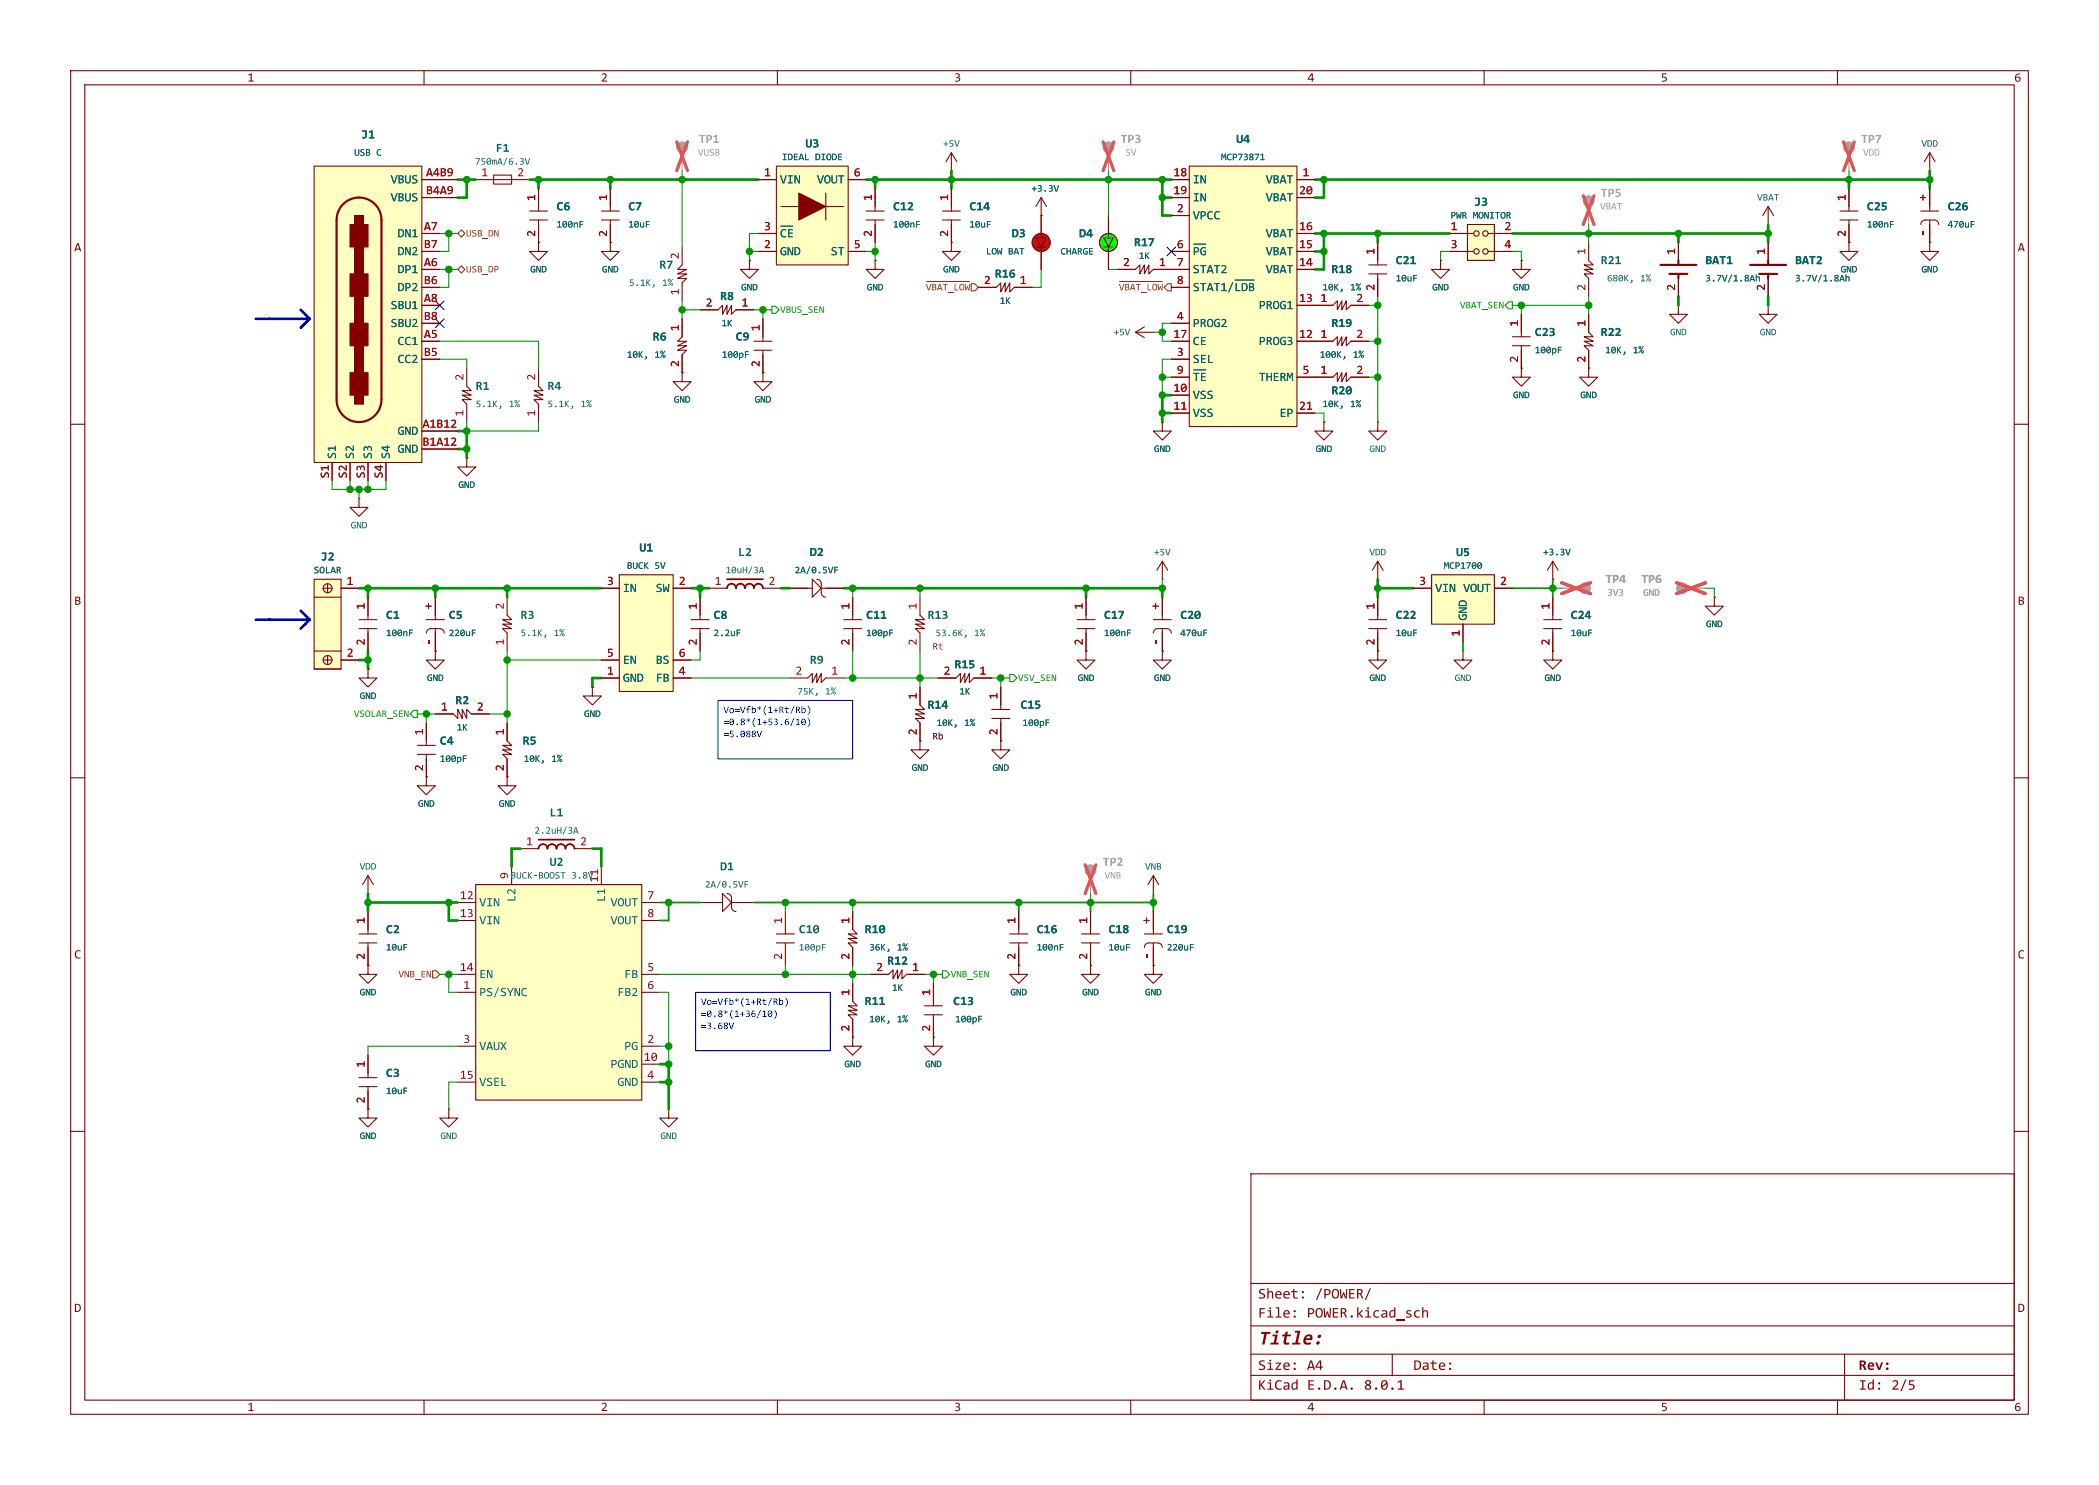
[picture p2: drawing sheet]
<svg xmlns="http://www.w3.org/2000/svg" width="297mm" height="210mm" viewBox="0 0 297 210" stroke-linecap="round" stroke-linejoin="round" font-family="sans-serif">
<defs><g id="words">
<text font-size="2.8" fill="#840000" x="178" y="190.7">Title:</text>
<g font-size="2.1" fill="#840000">
<text x="178" y="184.1">Sheet:</text>
<text x="186.1" y="184.1">/POWER/</text>
<text x="178" y="186.8">File:</text>
<text x="184.9" y="186.8">POWER.kicad_sch</text>
<text x="178" y="197">KiCad E.D.A.</text>
<text x="178" y="194.2">Size:</text>
<text x="184.9" y="194.2">A4</text>
<text x="193" y="197">8.0.1</text>
<text x="200" y="194.2">Date:</text>
<text x="263" y="194.2">Rev:</text>
<text x="263" y="197">Id:</text>
<text x="267.6" y="197">2/5</text>
</g>
<g font-size="1.8" fill="#840000">
<text x="35" y="11.9">1</text>
<text x="85" y="11.9">2</text>
<text x="135" y="11.9">3</text>
<text x="185" y="11.9">4</text>
<text x="235" y="11.9">5</text>
<text x="285" y="11.9">6</text>
<text x="10.5" y="35.9">A</text>
<text x="285.5" y="35.9">A</text>
<text x="10.5" y="85.9">B</text>
<text x="285.5" y="85.9">B</text>
<text x="10.5" y="135.9">C</text>
<text x="285.5" y="135.9">C</text>
<text x="10.5" y="185.9">D</text>
<text x="285.5" y="185.9">D</text>
<text x="35" y="199.9">1</text>
<text x="85" y="199.9">2</text>
<text x="135" y="199.9">3</text>
<text x="185" y="199.9">4</text>
<text x="235" y="199.9">5</text>
<text x="285" y="199.9">6</text>
</g>
<g font-size="1.8" fill="#006464">
<text x="51.1" y="20">J1</text>
<text x="70.1" y="21.9">F1</text>
<text x="114" y="21.2">U3</text>
<text x="174.9" y="20.6">U4</text>
<text x="55.3" y="26.3">VBUS</text>
<text x="55.3" y="28.8">VBUS</text>
<text x="110.4" y="26.3">VIN</text>
<text x="115.6" y="26.3">VOUT</text>
<text x="168.8" y="26.3">IN</text>
<text x="168.8" y="28.8">IN</text>
<text x="179.1" y="26.3">VBAT</text>
<text x="179.1" y="28.8">VBAT</text>
<text x="208.6" y="29.5">J3</text>
<text x="56.3" y="33.9">DN1</text>
<text x="78.7" y="30.1">C6</text>
<text x="88.9" y="30.1">C7</text>
<text x="110.4" y="33.9">~{CE}</text>
<text x="126.4" y="30.1">C12</text>
<text x="137.2" y="30.1">C14</text>
<text x="143.2" y="33.9">D3</text>
<text x="152.7" y="33.9">D4</text>
<text x="160.5" y="35.2">R17</text>
<text x="168.8" y="31.4">VPCC</text>
<text x="179.1" y="33.9">VBAT</text>
<text x="264.2" y="30.1">C25</text>
<text x="275.6" y="30.1">C26</text>
<text x="56.3" y="39">DP1</text>
<text x="56.3" y="41.5">DP2</text>
<text x="56.3" y="36.5">DN2</text>
<text x="93.3" y="38.4">R7</text>
<text x="110.4" y="36.5">GND</text>
<text x="117.6" y="36.5">ST</text>
<text x="140.8" y="39.6">R16</text>
<text x="168.8" y="36.5">~{PG}</text>
<text x="168.8" y="39">STAT2</text>
<text x="168.8" y="41.5">STAT1/~{LDB}</text>
<text x="179.1" y="39">VBAT</text>
<text x="179.1" y="36.5">VBAT</text>
<text x="188.4" y="39">R18</text>
<text x="197.5" y="37.7">C21</text>
<text x="226.5" y="37.7">R21</text>
<text x="241.3" y="37.7">BAT1</text>
<text x="254" y="37.7">BAT2</text>
<text x="55.3" y="44.1">SBU1</text>
<text x="55.3" y="46.6">SBU2</text>
<text x="101.9" y="42.8">R8</text>
<text x="168.8" y="46.6">PROG2</text>
<text x="178.1" y="44.1">PROG1</text>
<text x="188.4" y="46.6">R19</text>
<text x="217.2" y="47.9">C23</text>
<text x="226.5" y="47.9">R22</text>
<text x="56.3" y="49.2">CC1</text>
<text x="56.3" y="51.7">CC2</text>
<text x="92.4" y="48.5">R6</text>
<text x="104.1" y="48.5">C9</text>
<text x="168.8" y="49.2">CE</text>
<text x="168.8" y="51.7">SEL</text>
<text x="178.1" y="49.2">PROG3</text>
<text x="67.3" y="55.5">R1</text>
<text x="77.5" y="55.5">R4</text>
<text x="168.8" y="56.8">VSS</text>
<text x="168.8" y="59.3">VSS</text>
<text x="168.8" y="54.2">~{TE}</text>
<text x="178.1" y="54.2">THERM</text>
<text x="181.1" y="59.3">EP</text>
<text x="188.4" y="56.1">R20</text>
<text x="47.9" y="64.9" transform="rotate(-90 47.9 64.9)">S1</text>
<text x="50.4" y="64.9" transform="rotate(-90 50.4 64.9)">S2</text>
<text x="53" y="64.9" transform="rotate(-90 53 64.9)">S3</text>
<text x="55.5" y="64.9" transform="rotate(-90 55.5 64.9)">S4</text>
<text x="56.3" y="61.9">GND</text>
<text x="56.3" y="64.4">GND</text>
<text x="45.4" y="79.6">J2</text>
<text x="90.5" y="78.4">U1</text>
<text x="104.4" y="79">L2</text>
<text x="114.6" y="79">D2</text>
<text x="206" y="79">U5</text>
<text x="54.6" y="87.9">C1</text>
<text x="63.5" y="87.9">C5</text>
<text x="73.7" y="87.9">R3</text>
<text x="88.1" y="84.1">IN</text>
<text x="92.8" y="84.1">SW</text>
<text x="101" y="87.9">C8</text>
<text x="122.6" y="87.9">C11</text>
<text x="131.3" y="87.9">R13</text>
<text x="156.2" y="87.9">C17</text>
<text x="167" y="87.9">C20</text>
<text x="197.5" y="87.9">C22</text>
<text x="203.1" y="84.1">VIN VOUT</text>
<text x="207.9" y="87.8" transform="rotate(-90 207.9 87.8)">GND</text>
<text x="222.2" y="87.9">C24</text>
<text x="88.1" y="94.2">EN</text>
<text x="92.8" y="94.2">BS</text>
<text x="114.6" y="94.2">R9</text>
<text x="135.1" y="94.9">R15</text>
<text x="64.4" y="100">R2</text>
<text x="88.1" y="96.8">GND FB</text>
<text x="131.3" y="100.6">R14</text>
<text x="144.4" y="100.6">C15</text>
<text x="62.2" y="105.7">C4</text>
<text x="74" y="105.7">R5</text>
<text x="77.8" y="115.8">L1</text>
<text x="77.8" y="122.8">U2</text>
<text x="84.8" y="124.8" transform="rotate(-90 84.8 124.8)">11</text>
<text x="101.9" y="123.5">D1</text>
<text x="67.8" y="128.5">VIN</text>
<text x="67.8" y="131.1">VIN</text>
<text x="73.3" y="127.6" transform="rotate(-90 73.3 127.6)">L2</text>
<text x="86" y="127.6" transform="rotate(-90 86 127.6)">L1</text>
<text x="86.4" y="128.5">VOUT</text>
<text x="86.4" y="131.1">VOUT</text>
<text x="54.6" y="132.3">C2</text>
<text x="113" y="132.3">C10</text>
<text x="122.4" y="132.3">R10</text>
<text x="125.5" y="136.8">R12</text>
<text x="146.7" y="132.3">C16</text>
<text x="156.8" y="132.3">C18</text>
<text x="165.1" y="132.3">C19</text>
<text x="67.8" y="141.2">PS/SYNC</text>
<text x="67.8" y="138.7">EN</text>
<text x="87.4" y="141.2">FB2</text>
<text x="88.3" y="138.7">FB</text>
<text x="122.4" y="142.5">R11</text>
<text x="134.9" y="142.5">C13</text>
<text x="67.8" y="148.9">VAUX</text>
<text x="88.3" y="148.9">PG</text>
<text x="54.6" y="152.7">C3</text>
<text x="67.8" y="153.9">VSEL</text>
<text x="86.4" y="151.4">PGND</text>
<text x="87.4" y="153.9">GND</text>
</g>
<g font-size="1.8" fill="#989898">
<text x="98.9" y="20.6">TP1</text>
<text x="158.6" y="20.6">TP3</text>
<text x="263.3" y="20.6">TP7</text>
<text x="226.5" y="28.2">TP5</text>
<text x="227.1" y="82.8">TP4</text>
<text x="232.2" y="82.8">TP6</text>
<text x="156" y="122.8">TP2</text>
</g>
<g font-size="1.8" fill="#a90000">
<text x="60.3" y="25.1">A4B9</text>
<text x="60.3" y="27.7">B4A9</text>
<text x="68.1" y="25.1">1</text>
<text x="73.2" y="25.1">2</text>
<text x="75.9" y="28.4" transform="rotate(-90 75.9 28.4)">1</text>
<text x="86.1" y="28.4" transform="rotate(-90 86.1 28.4)">1</text>
<text x="108.1" y="25.1">1</text>
<text x="120.8" y="25.1">6</text>
<text x="123.6" y="28.4" transform="rotate(-90 123.6 28.4)">1</text>
<text x="134.4" y="28.4" transform="rotate(-90 134.4 28.4)">1</text>
<text x="166" y="25.1">18</text>
<text x="166" y="27.7">19</text>
<text x="183.8" y="27.7">20</text>
<text x="184.3" y="25.1">1</text>
<text x="261.4" y="28.4" transform="rotate(-90 261.4 28.4)">1</text>
<text x="272.8" y="28.4" transform="rotate(-90 272.8 28.4)">+</text>
<text x="60" y="32.8">A7</text>
<text x="60" y="35.3">B7</text>
<text x="75.9" y="33.5" transform="rotate(-90 75.9 33.5)">2</text>
<text x="86.1" y="33.5" transform="rotate(-90 86.1 33.5)">2</text>
<text x="108.1" y="35.3">2</text>
<text x="108.1" y="32.8">3</text>
<text x="120.8" y="35.3">5</text>
<text x="123.6" y="33.5" transform="rotate(-90 123.6 33.5)">2</text>
<text x="134.4" y="33.5" transform="rotate(-90 134.4 33.5)">2</text>
<text x="166.5" y="30.2">2</text>
<text x="166.5" y="35.3">6</text>
<text x="183.8" y="35.3">15</text>
<text x="183.8" y="32.8">16</text>
<text x="205.3" y="32.8">1</text>
<text x="205.3" y="35.3">3</text>
<text x="212.9" y="32.8">2</text>
<text x="212.9" y="35.3">4</text>
<text x="261.4" y="33.5" transform="rotate(-90 261.4 33.5)">2</text>
<text x="272.8" y="33.5" transform="rotate(-90 272.8 33.5)">-</text>
<text x="60" y="37.8">A6</text>
<text x="60" y="40.4">B6</text>
<text x="96.3" y="41.8" transform="rotate(-90 96.3 41.8)">1</text>
<text x="96.3" y="36.7" transform="rotate(-90 96.3 36.7)">2</text>
<text x="139.2" y="40.4">2</text>
<text x="144.3" y="40.4">1</text>
<text x="158.9" y="37.8">2</text>
<text x="164" y="37.8">1</text>
<text x="166.5" y="37.8">7</text>
<text x="166.5" y="40.4">8</text>
<text x="183.8" y="37.8">14</text>
<text x="194.7" y="41.1" transform="rotate(-90 194.7 41.1)">2</text>
<text x="194.7" y="36" transform="rotate(-90 194.7 36)">1</text>
<text x="224.5" y="41.1" transform="rotate(-90 224.5 41.1)">2</text>
<text x="224.5" y="36" transform="rotate(-90 224.5 36)">1</text>
<text x="237.2" y="41.1" transform="rotate(-90 237.2 41.1)">2</text>
<text x="237.2" y="36" transform="rotate(-90 237.2 36)">1</text>
<text x="249.9" y="41.1" transform="rotate(-90 249.9 41.1)">2</text>
<text x="249.9" y="36" transform="rotate(-90 249.9 36)">1</text>
<text x="60" y="42.9">A8</text>
<text x="60" y="45.5">B8</text>
<text x="96.3" y="46.8" transform="rotate(-90 96.3 46.8)">1</text>
<text x="99.8" y="43.6">2</text>
<text x="104.9" y="43.6">1</text>
<text x="107.7" y="46.8" transform="rotate(-90 107.7 46.8)">1</text>
<text x="166.5" y="45.5">4</text>
<text x="183.8" y="42.9">13</text>
<text x="186.8" y="42.9">1</text>
<text x="191.9" y="42.9">2</text>
<text x="215" y="46.2" transform="rotate(-90 215 46.2)">1</text>
<text x="224.5" y="46.2" transform="rotate(-90 224.5 46.2)">1</text>
<text x="60" y="48">A5</text>
<text x="60" y="50.5">B5</text>
<text x="65.8" y="53.8" transform="rotate(-90 65.8 53.8)">2</text>
<text x="75.9" y="53.8" transform="rotate(-90 75.9 53.8)">2</text>
<text x="96.3" y="51.9" transform="rotate(-90 96.3 51.9)">2</text>
<text x="107.7" y="51.9" transform="rotate(-90 107.7 51.9)">2</text>
<text x="166" y="48">17</text>
<text x="166.5" y="50.5">3</text>
<text x="166.5" y="53.1">9</text>
<text x="183.8" y="48">12</text>
<text x="184.3" y="53.1">5</text>
<text x="186.8" y="53.1">1</text>
<text x="186.8" y="48">1</text>
<text x="191.9" y="53.1">2</text>
<text x="191.9" y="48">2</text>
<text x="215" y="51.3" transform="rotate(-90 215 51.3)">2</text>
<text x="224.5" y="51.3" transform="rotate(-90 224.5 51.3)">2</text>
<text x="65.8" y="58.9" transform="rotate(-90 65.8 58.9)">1</text>
<text x="75.9" y="58.9" transform="rotate(-90 75.9 58.9)">1</text>
<text x="166" y="55.6">10</text>
<text x="166" y="58.2">11</text>
<text x="183.8" y="58.2">21</text>
<text x="59.8" y="60.7">A1B12</text>
<text x="59.8" y="63.2">B1A12</text>
<text x="46.7" y="67.7" transform="rotate(-90 46.7 67.7)">S1</text>
<text x="49.3" y="67.7" transform="rotate(-90 49.3 67.7)">S2</text>
<text x="51.8" y="67.7" transform="rotate(-90 51.8 67.7)">S3</text>
<text x="54.4" y="67.7" transform="rotate(-90 54.4 67.7)">S4</text>
<text x="49" y="82.9">1</text>
<text x="85.9" y="82.9">3</text>
<text x="96" y="82.9">2</text>
<text x="101.1" y="82.9">1</text>
<text x="108.7" y="82.9">2</text>
<text x="200.8" y="82.9">3</text>
<text x="212.2" y="82.9">2</text>
<text x="51.8" y="86.2" transform="rotate(-90 51.8 86.2)">1</text>
<text x="61.3" y="86.2" transform="rotate(-90 61.3 86.2)">+</text>
<text x="71.5" y="86.2" transform="rotate(-90 71.5 86.2)">2</text>
<text x="98.8" y="86.2" transform="rotate(-90 98.8 86.2)">1</text>
<text x="120.4" y="86.2" transform="rotate(-90 120.4 86.2)">1</text>
<text x="129.9" y="86.2" transform="rotate(-90 129.9 86.2)">1</text>
<text x="153.4" y="86.2" transform="rotate(-90 153.4 86.2)">1</text>
<text x="164.2" y="86.2" transform="rotate(-90 164.2 86.2)">+</text>
<text x="194.7" y="86.2" transform="rotate(-90 194.7 86.2)">1</text>
<text x="219.5" y="86.2" transform="rotate(-90 219.5 86.2)">1</text>
<text x="49" y="93.1">2</text>
<text x="51.8" y="91.3" transform="rotate(-90 51.8 91.3)">2</text>
<text x="61.3" y="91.3" transform="rotate(-90 61.3 91.3)">-</text>
<text x="71.5" y="91.3" transform="rotate(-90 71.5 91.3)">1</text>
<text x="85.9" y="95.6">1</text>
<text x="85.9" y="93.1">5</text>
<text x="96" y="95.6">4</text>
<text x="96" y="93.1">6</text>
<text x="98.8" y="91.3" transform="rotate(-90 98.8 91.3)">2</text>
<text x="112.5" y="95.6">2</text>
<text x="117.6" y="95.6">1</text>
<text x="120.4" y="91.3" transform="rotate(-90 120.4 91.3)">2</text>
<text x="129.9" y="91.3" transform="rotate(-90 129.9 91.3)">2</text>
<text x="133.5" y="95.6">2</text>
<text x="138.6" y="95.6">1</text>
<text x="153.4" y="91.3" transform="rotate(-90 153.4 91.3)">2</text>
<text x="164.2" y="91.3" transform="rotate(-90 164.2 91.3)">-</text>
<text x="194.7" y="91.3" transform="rotate(-90 194.7 91.3)">2</text>
<text x="206.8" y="90" transform="rotate(-90 206.8 90)">1</text>
<text x="219.5" y="91.3" transform="rotate(-90 219.5 91.3)">2</text>
<text x="62.4" y="100.7">1</text>
<text x="67.5" y="100.7">2</text>
<text x="129.9" y="98.9" transform="rotate(-90 129.9 98.9)">1</text>
<text x="141.4" y="98.9" transform="rotate(-90 141.4 98.9)">1</text>
<text x="60.1" y="104" transform="rotate(-90 60.1 104)">1</text>
<text x="71.5" y="104" transform="rotate(-90 71.5 104)">1</text>
<text x="129.9" y="104" transform="rotate(-90 129.9 104)">2</text>
<text x="141.4" y="104" transform="rotate(-90 141.4 104)">2</text>
<text x="60.1" y="109.1" transform="rotate(-90 60.1 109.1)">2</text>
<text x="71.5" y="109.1" transform="rotate(-90 71.5 109.1)">2</text>
<text x="74.4" y="119.8">1</text>
<text x="82.1" y="119.8">2</text>
<text x="72.1" y="124.3" transform="rotate(-90 72.1 124.3)">9</text>
<text x="51.8" y="130.7" transform="rotate(-90 51.8 130.7)">1</text>
<text x="65.1" y="127.4">12</text>
<text x="65.1" y="129.9">13</text>
<text x="91.6" y="127.4">7</text>
<text x="91.6" y="129.9">8</text>
<text x="110.9" y="130.7" transform="rotate(-90 110.9 130.7)">1</text>
<text x="120.4" y="130.7" transform="rotate(-90 120.4 130.7)">1</text>
<text x="143.9" y="130.7" transform="rotate(-90 143.9 130.7)">1</text>
<text x="154.1" y="130.7" transform="rotate(-90 154.1 130.7)">1</text>
<text x="162.9" y="130.7" transform="rotate(-90 162.9 130.7)">+</text>
<text x="51.8" y="135.7" transform="rotate(-90 51.8 135.7)">2</text>
<text x="65.1" y="137.5">14</text>
<text x="91.6" y="137.5">5</text>
<text x="110.9" y="135.7" transform="rotate(-90 110.9 135.7)">2</text>
<text x="120.4" y="135.7" transform="rotate(-90 120.4 135.7)">2</text>
<text x="124" y="137.5">2</text>
<text x="129.1" y="137.5">1</text>
<text x="143.9" y="135.7" transform="rotate(-90 143.9 135.7)">2</text>
<text x="154.1" y="135.7" transform="rotate(-90 154.1 135.7)">2</text>
<text x="162.9" y="135.7" transform="rotate(-90 162.9 135.7)">-</text>
<text x="65.6" y="140.1">1</text>
<text x="91.6" y="140.1">6</text>
<text x="120.4" y="140.8" transform="rotate(-90 120.4 140.8)">1</text>
<text x="131.8" y="140.8" transform="rotate(-90 131.8 140.8)">1</text>
<text x="65.6" y="147.7">3</text>
<text x="91.6" y="147.7">2</text>
<text x="120.4" y="145.9" transform="rotate(-90 120.4 145.9)">2</text>
<text x="131.8" y="145.9" transform="rotate(-90 131.8 145.9)">2</text>
<text x="51.8" y="151" transform="rotate(-90 51.8 151)">1</text>
<text x="65.1" y="152.8">15</text>
<text x="91.1" y="150.2">10</text>
<text x="91.6" y="152.8">4</text>
<text x="51.8" y="156.1" transform="rotate(-90 51.8 156.1)">2</text>
</g>
<g font-size="1.4" fill="#006464">
<text x="50.1" y="22.3">USBC</text>
<text x="67.2" y="23.6">750mA/6.3V</text>
<text x="110.6" y="22.9">IDEAL DIODE</text>
<text x="133.4" y="21">+5V</text>
<text x="172.8" y="22.9">MCP73871</text>
<text x="271.9" y="21">VDD</text>
<text x="146" y="27.4">+3.3V</text>
<text x="248.6" y="28.7">VBAT</text>
<text x="78.7" y="32.5">100nF</text>
<text x="88.9" y="32.5">10uF</text>
<text x="126.4" y="32.5">100nF</text>
<text x="137.2" y="32.5">10uF</text>
<text x="205.3" y="31.2">PWRMONITOR</text>
<text x="264.2" y="32.5">100nF</text>
<text x="275.6" y="32.5">470uF</text>
<text x="75" y="38.8">GND</text>
<text x="85.2" y="38.8">GND</text>
<text x="89" y="40.7">5.1K,</text>
<text x="93.7" y="40.7">1%</text>
<text x="104.9" y="41.4">GND</text>
<text x="122.7" y="41.4">GND</text>
<text x="133.4" y="38.8">GND</text>
<text x="139.5" y="36.3">LOWBAT</text>
<text x="150.1" y="36.3">CHARGE</text>
<text x="161.1" y="36.9">1K</text>
<text x="187.1" y="41.4">10K,</text>
<text x="191" y="41.4">1%</text>
<text x="197.5" y="40.1">10uF</text>
<text x="202.7" y="41.4">GND</text>
<text x="214.1" y="41.4">GND</text>
<text x="227.4" y="40.1">680K, 1%</text>
<text x="241.3" y="40.1">3.7V/1.8Ah</text>
<text x="254" y="40.1">3.7V/1.8Ah</text>
<text x="260.4" y="38.8">GND</text>
<text x="271.9" y="38.8">GND</text>
<text x="102.1" y="46.4">1K</text>
<text x="141.5" y="43.3">1K</text>
<text x="157.6" y="47.7">+5V</text>
<text x="236.3" y="47.7">GND</text>
<text x="249" y="47.7">GND</text>
<text x="88.7" y="50.9">10K,</text>
<text x="92.6" y="50.9">1%</text>
<text x="102.1" y="50.9">100pF</text>
<text x="186.7" y="50.9">100K, 1%</text>
<text x="217.2" y="50.3">100pF</text>
<text x="227.1" y="50.3">10K,</text>
<text x="231" y="50.3">1%</text>
<text x="67.3" y="57.9">5.1K,</text>
<text x="72" y="57.9">1%</text>
<text x="77.5" y="57.9">5.1K,</text>
<text x="82.2" y="57.9">1%</text>
<text x="95.3" y="57.2">GND</text>
<text x="106.8" y="57.2">GND</text>
<text x="187.1" y="57.9">10K,</text>
<text x="191" y="57.9">1%</text>
<text x="214.1" y="56.6">GND</text>
<text x="223.6" y="56.6">GND</text>
<text x="163.3" y="64.2">GND</text>
<text x="186.2" y="64.2">GND</text>
<text x="193.8" y="64.2">GND</text>
<text x="64.9" y="69.3">GND</text>
<text x="49.6" y="75">GND</text>
<text x="44.4" y="81.4">SOLAR</text>
<text x="88.7" y="80.7">BUCK5V</text>
<text x="102.7" y="81.4">10uH/3A</text>
<text x="112.4" y="81.4">2A/0.5VF</text>
<text x="163.3" y="78.8">+5V</text>
<text x="193.8" y="78.8">VDD</text>
<text x="204.3" y="80.7">MCP1700</text>
<text x="218.3" y="78.8">+3.3V</text>
<text x="241.4" y="89">GND</text>
<text x="54.6" y="90.3">100nF</text>
<text x="63.5" y="90.3">220uF</text>
<text x="73.7" y="90.3">5.1K,</text>
<text x="78.3" y="90.3">1%</text>
<text x="101" y="90.3">2.2uF</text>
<text x="122.6" y="90.3">100pF</text>
<text x="132.4" y="90.3">53.6K,</text>
<text x="137.8" y="90.3">1%</text>
<text x="156.2" y="90.3">100nF</text>
<text x="167" y="90.3">470uF</text>
<text x="197.5" y="90.3">10uF</text>
<text x="222.2" y="90.3">10uF</text>
<text x="50.9" y="99.1">GND</text>
<text x="60.4" y="96.6">GND</text>
<text x="82.6" y="101.7">GND</text>
<text x="112.8" y="98.5">75K,</text>
<text x="116.7" y="98.5">1%</text>
<text x="135.7" y="98.5">1K</text>
<text x="152.5" y="96.6">GND</text>
<text x="163.3" y="96.6">GND</text>
<text x="193.8" y="96.6">GND</text>
<text x="205.8" y="96.6">GND</text>
<text x="218.5" y="96.6">GND</text>
<text x="64.6" y="103.6">1K</text>
<text x="132.5" y="103">10K,</text>
<text x="136.4" y="103">1%</text>
<text x="144.7" y="103">100pF</text>
<text x="62.2" y="108">100pF</text>
<text x="74.1" y="108">10K,</text>
<text x="78" y="108">1%</text>
<text x="129" y="109.3">GND</text>
<text x="140.4" y="109.3">GND</text>
<text x="59.2" y="114.4">GND</text>
<text x="70.6" y="114.4">GND</text>
<text x="75.6" y="118.2">2.2uH/3A</text>
<text x="50.9" y="123.3">VDD</text>
<text x="72.2" y="124.5">BUCK-BOOST</text>
<text x="80.8" y="124.5">3.8V</text>
<text x="99.7" y="125.8">2A/0.5VF</text>
<text x="162" y="123.3">VNB</text>
<text x="54.6" y="134.7">10uF</text>
<text x="113" y="134.7">100pF</text>
<text x="123" y="134.7">36K,</text>
<text x="126.9" y="134.7">1%</text>
<text x="146.7" y="134.7">100nF</text>
<text x="156.8" y="134.7">10uF</text>
<text x="165.1" y="134.7">220uF</text>
<text x="50.9" y="141.1">GND</text>
<text x="126.2" y="140.4">1K</text>
<text x="143" y="141.1">GND</text>
<text x="153.1" y="141.1">GND</text>
<text x="162" y="141.1">GND</text>
<text x="123" y="144.9">10K,</text>
<text x="126.9" y="144.9">1%</text>
<text x="135.2" y="144.9">100pF</text>
<text x="54.6" y="155">10uF</text>
<text x="119.5" y="151.2">GND</text>
<text x="130.9" y="151.2">GND</text>
<text x="50.9" y="161.4">GND</text>
<text x="62.3" y="161.4">GND</text>
<text x="93.4" y="161.4">GND</text>
</g>
<g font-size="1.4" fill="#989898">
<text x="98.8" y="22.3">VUSB</text>
<text x="159.2" y="22.3">5V</text>
<text x="263.6" y="22.3">VDD</text>
<text x="226.4" y="29.9">VBAT</text>
<text x="227.4" y="84.5">3V3</text>
<text x="232.5" y="84.5">GND</text>
<text x="156.3" y="124.5">VNB</text>
</g>
<g font-size="1.4" fill="#725600">
<text x="65.9" y="33.7">USB_DN</text>
<text x="65.9" y="38.8">USB_DP</text>
<text x="131" y="41.4">~{VBAT_LOW}</text>
<text x="158.3" y="41.4">~{VBAT_LOW}</text>
<text x="56.4" y="138.5">VNB_EN</text>
</g>
<g font-size="1.4" fill="#009600">
<text x="110.4" y="44.5">VBUS_SEN</text>
<text x="206.6" y="43.9">VBAT_SEN</text>
<text x="50.1" y="101.7">VSOLAR_SEN</text>
<text x="144" y="96.6">V5V_SEN</text>
<text x="134.5" y="138.5">VNB_SEN</text>
</g>
<g font-size="1.4" fill="#840084">
<text x="131.9" y="92.2">Rt</text>
<text x="131.9" y="104.9">Rb</text>
</g>
<g font-size="1.4" fill="#0000c2">
<text x="102.4" y="101.3">Vo=Vfb*(1+Rt/Rb)</text>
<text x="102.4" y="103">=0.8*(1+53.6/10)</text>
<text x="102.4" y="104.7">=5.088V</text>
<text x="99.2" y="142.5">Vo=Vfb*(1+Rt/Rb)</text>
<text x="99.2" y="144.2">=0.8*(1+36/10)</text>
<text x="99.2" y="146">=3.68V</text>
</g>
</g></defs>
<g fill="none" stroke="#840000" stroke-width=".15">
<path d="M10 10h277v190h-277zM12 12h273v186h-273zM60 10v2M110 10v2M160 10v2M210 10v2M260 10v2M10 60h2M285 60h2M10 110h2M285 110h2M10 160h2"/>
<path d="M285 160h2M177 166h108v32h-108zM60 198v2M110 198v2M160 198v2M177 194.5h108M210 198v2M260 198v2"/>
</g>
<path d="M197.7 195.4l.6-.2v1.2h.3v.1h-.8v-.1h.3v-1l-.3 .2z" fill="#840000"/>
<path d="M177 191.5h108" fill="none" stroke="#840000" stroke-width=".15"/>
<g fill="#840000">
<circle cx="183.2" cy="192.8" r=".16"/>
<circle cx="183.2" cy="193.6" r=".16"/>
<circle cx="265.9" cy="195.6" r=".16"/>
<circle cx="265.9" cy="196.4" r=".16"/>
</g>
<path d="M177 187.5h108" fill="none" stroke="#840000" stroke-width=".15"/>
<g fill="#840000">
<path d="M184.7 188.9a.55 .55 0 0 1 .8-.2 .55 .55 0 0 1 .2 .8h-.9a.38 .38 0 0 0 .1 .4 .38 .38 0 0 0 .5 0l.1-.1v.3a.66 .66 0 0 1-.8 0 .66 .66 0 0 1-.2-.7v-.1h.9a.29 .29 0 0 0-.3-.4 .29 .29 0 0 0-.3 .4h-.3z"/>
<path d="M181.8 185.4a.46 .46 0 0 1 .5-.1 .46 .46 0 0 1 .2 .6h-.7a.45 .45 0 0 0 .6 .3v.1a.55 .55 0 0 1-.6 0 .55 .55 0 0 1-.2-.6h.7a.27 .27 0 0 0-.3-.3 .27 .27 0 0 0-.2 .3h-.2z"/>
<circle cx="186.7" cy="189" r=".25"/>
<circle cx="186.5" cy="189.9" r=".25"/>
<circle cx="183.2" cy="185.4" r=".16"/>
<circle cx="183.2" cy="186.2" r=".16"/>
</g>
<path d="M177 181.5h108M197 191.5v3M261 191.5v6.5" fill="none" stroke="#840000" stroke-width=".15"/>
<circle cx="96.5" cy="20.8" r=".76" fill="#a1a1a1" stroke="#a1a1a1" stroke-width=".15"/>
<path d="M96.5 21.6v2.5" fill="none" stroke="#a1a1a1" stroke-width=".15"/>
<path d="M95.8 20.1l1.5 4M97.3 20.1l-1.5 4" fill="none" stroke="#e75356" stroke-width=".46"/>
<path d="M67.3 125.1h23.5v30.5h-23.5z" fill="#ffffc2"/>
<g fill="none" stroke="#840000" stroke-width=".15">
<path d="M186.1 53.3h2.5l.6-.6v1.3l.7-1.3v1.3l.6-1.3v1.3l.6-.7h2.6M194.9 59.7v1.3h1.3l-1.3 1.2-1.2-1.2h1.2M194.9 59.7h.1M67.3 125.1h23.5v30.5h-23.5zM72.4 122.6v2.5M85.1 122.6v2.5M90.8 137.8h2.5M90.8 127.6h2.5M90.8 130.2h2.5M153 132.1h2.6M153 133.4h2.6M154.3 136.5v1.3h1.3l-1.3 1.3-1.3-1.3h1.3"/>
<path d="M154.3 136.5h.1M154.3 128.9v3.2M154.3 133.4v3.1M64.8 140.3h2.5M64.8 148h2.5M90.8 140.3h2.5M90.8 148h2.5M90.8 153h2.5"/>
</g>
<path d="M44.4 23.5h15.3v41.9h-15.3z" fill="#ffffc2"/>
<g fill="none" stroke="#840000" stroke-width=".15">
<path d="M44.4 23.5h15.3v41.9h-15.3zM59.7 25.4h5.1M59.7 27.9h5.1M74.9 29.8h2.6M74.9 31.1h2.6M76.2 34.3v1.3h1.3l-1.3 1.2-1.3-1.2h1.3M76.2 34.3h.1M76.2 26.7v3.1M76.2 31.1v3.2M186.1 48.3h2.5l.6-.7v1.3l.7-1.3v1.3l.6-1.3v1.3l.6-.6h2.6M59.7 61h5.1M59.7 63.5h5.1"/>
<path d="M219.7 79.4l.8 1.2M219.7 79.4v2.5M219.7 79.4l-.8 1.2M219.7 81.9h.1M242.6 84.5v1.2h1.2l-1.2 1.3-1.3-1.3h1.3M242.6 84.5h.1"/>
</g>
<path d="M48.6 28.9a3.2 3.2 0 0 1 3.4-.7 3.2 3.2 0 0 1 2 2.9v25.4a3.2 3.2 0 0 1-3.2 3.2 3.2 3.2 0 0 1-3.2-3.2v-25.4a3.2 3.2 0 0 1 1-2.2z" fill="none" stroke="#840000" stroke-width=".3"/>
<g fill="#840000" stroke="#840000" stroke-width=".15">
<path d="M49.5 52.7h.7v3.2h-.7z"/>
<path d="M49.5 45.7h.7v3.2h-.7z"/>
<path d="M49.5 38.7h.7v3.2h-.7z"/>
<path d="M49.5 31.8h.7v3.1h-.7z"/>
<path d="M50.2 30.5h1.2v26.7h-1.2z"/>
<path d="M51.4 52.7h.7v3.2h-.7z"/>
<path d="M51.4 45.7h.7v3.2h-.7z"/>
<path d="M51.4 38.7h.7v3.2h-.7z"/>
<path d="M51.4 31.8h.7v3.1h-.7z"/>
</g>
<g fill="#a1a1a1" stroke="#a1a1a1" stroke-width=".15">
<circle cx="238" cy="83.2" r=".76"/>
<circle cx="224.3" cy="83.2" r=".76"/>
</g>
<path d="M221 83.2h2.5M238.8 83.2h2.5" fill="none" stroke="#a1a1a1" stroke-width=".15"/>
<path d="M221 82.4l4 1.5M225 82.4l-4 1.5M237.2 82.4l4.1 1.5M241.3 82.4l-4.1 1.5" fill="none" stroke="#e75356" stroke-width=".46"/>
<path d="M202.6 81.3h8.9v7h-8.9z" fill="#ffffc2"/>
<g fill="none" stroke="#840000" stroke-width=".15">
<path d="M67.3 25.4h7.6M69.8 24.8h2.6v1.2h-2.6zM85.1 29.8h2.5M85.1 31.1h2.5M86.4 34.3v1.3h1.2l-1.2 1.2-1.3-1.2h1.3M86.4 34.3h.1M86.4 26.7v3.1M86.4 31.1v3.2M96.5 34.9v2.6l-.6 .6h1.3l-1.3 .6h1.3l-1.3 .7h1.3l-.7 .6v2.5M96.5 52.7v1.3h-1.3l1.3 1.2 1.3-1.2h-1.3M96.5 52.7h.1M96.5 45.1v2.5l-.6 .7h1.3l-1.3 .6h1.3l-1.3 .6h1.3l-.7 .7v2.5"/>
<path d="M106.7 48.3h2.5M106.7 49.5h2.5M107.9 45.1v3.2M107.9 49.5v3.2M194.9 79.4l-.7 1.2M194.9 79.4v2.5M194.9 79.4l.8 1.2M50.8 87.6h2.5M50.8 88.9h2.5M52.1 94.6v1.3h1.2l-1.2 1.3-1.3-1.3h1.3M52.1 94.6h.1M52.1 84.5v3.1"/>
<path d="M52.1 88.9v3.2M193.7 87.6h2.5M193.7 88.9h2.5M194.9 81.9h.1M194.9 92.1v1.2h1.3l-1.3 1.3-1.2-1.3h1.2M194.9 92.1h.1M194.9 84.5v3.1M194.9 88.9v3.2M200 83.2h2.6M202.6 81.3h8.9v7h-8.9zM207 92.1v1.2h1.3l-1.3 1.3-1.3-1.3h1.3M207 92.1h.1"/>
<path d="M207 88.3v2.5M211.5 83.2h2.5M219.7 92.1v1.2h1.3l-1.3 1.3-1.3-1.3h1.3M219.7 92.1h.1M52.1 136.5v1.3h1.2l-1.2 1.3-1.3-1.3h1.3M52.1 136.5h.1M163.2 136.5v1.3h1.3l-1.3 1.3-1.3-1.3h1.3M163.2 136.5h.1"/>
</g>
<path d="M44.4 81.9h3.9v12.7h-3.9z" fill="#ffffc2"/>
<g fill="none" stroke="#840000" stroke-width=".15">
<path d="M44.4 81.9h3.9v12.7h-3.9zM44.4 92.1h3.9M44.4 84.5h3.9M44.4 94.6h3.9M45.7 93.3h1.3M45.7 83.2h1.3M46.4 82.6v1.2M46.4 92.7v1.3M48.3 93.3h2.5M48.3 83.2h2.5"/>
<circle cx="46.4" cy="93.3" r=".63"/>
<circle cx="46.4" cy="83.2" r=".63"/>
</g>
<path d="M109.9 23.5h10.1v14h-10.1z" fill="#ffffc2"/>
<g fill="none" stroke="#840000" stroke-width=".15">
<path d="M106 36.8v1.3h1.3l-1.3 1.3-1.2-1.3h1.2M106 36.8h.1M107.3 25.4h2.6M107.3 35.6h2.6M107.3 33h2.6M109.9 23.5h10.1v14h-10.1zM110.5 29.2h2.5M116.8 29.2h2.6M116.8 27.3v3.8M120 25.4h2.6M120 35.6h2.6M133.3 29.8h2.6"/>
<path d="M133.3 31.1h2.6M134.6 26.7v3.1M134.6 31.1v3.2M66 52.1v2.5l.7 .6h-1.3l1.3 .7h-1.3l1.3 .6h-1.3l.6 .7v2.5M76.2 52.1v2.5l.6 .6h-1.2l1.2 .7h-1.2l1.2 .6h-1.2l.6 .7v2.5M99.1 43.8h2.5l.6-.6v1.3l.7-1.3v1.3l.6-1.3v1.3l.6-.7h2.6M107.9 52.7v1.3h-1.2l1.2 1.2 1.3-1.2h-1.3M107.9 52.7h.1M214 47.6h2.5M214 48.9h2.5M215.3 52.1v1.2h1.2l-1.2 1.3-1.3-1.3h1.3M215.3 52.1h.1"/>
<path d="M215.3 44.5v3.1M215.3 48.9v3.2M224.8 52.1v1.2h1.3l-1.3 1.3-1.3-1.3h1.3M224.8 52.1h.1M237.5 43.2v1.3h1.3l-1.3 1.2-1.3-1.2h1.3M237.5 43.2h.1M66 64.8v1.2h1.3l-1.3 1.3-1.2-1.3h1.2M66 64.8h.1M60.3 89.5a.64 .64 0 0 1 .7-.6h1.2a.63 .63 0 0 1 .7 .6M60.3 87.6h2.6M61.6 92.1v1.2h1.3l-1.3 1.3-1.3-1.3h1.3M61.6 92.1h.1"/>
<path d="M61.6 84.5v3.1M61.6 88.9v3.2M83.8 97.2v1.2h1.3l-1.3 1.3-1.3-1.3h1.3M83.8 97.2h.1M97.8 87.6h2.5M97.8 88.9h2.5M99.1 84.5v3.1M99.1 88.9v3.2M100.3 83.2h2.6M107.9 83.2h2.6M218.4 87.6h2.6M218.4 88.9h2.6"/>
<path d="M219.7 84.5v3.1M219.7 88.9v3.2M59.1 105.4h2.5M59.1 106.7h2.5M60.3 109.9v1.2h1.3l-1.3 1.3-1.2-1.3h1.2M60.3 109.9h.1M60.3 102.2v3.2M60.3 106.7v3.2M61.6 101h2.5l.7 .6v-1.3l.6 1.3v-1.3l.6 1.3v-1.3l.7 .7h2.5M71.8 102.2v2.6l.6 .6h-1.3l1.3 .6h-1.3l1.3 .7h-1.3l.7 .6v2.6M71.8 109.9v1.2h1.2l-1.2 1.3-1.3-1.3h1.3M71.8 109.9h.1"/>
<path d="M73.7 120h2.5M81.3 120h2.5M99.1 127.6h3.1M102.2 126.4l1.3 1.2-1.3 1.3zM102.9 126.4a.63 .63 0 0 1 .6 .6v1.3a.63 .63 0 0 0 .6 .6M103.5 127.6h3.2M109.9 132.1h2.5M109.9 133.4h2.5M111.1 128.9v3.2M111.1 133.4v3.1M120.6 128.9v2.5l.7 .7h-1.3l1.3 .6h-1.3l1.3 .7h-1.3l.6 .6v2.5M120.6 139.1v2.5l.7 .6h-1.3l1.3 .7h-1.3l1.3 .6h-1.3l.6 .6v2.6"/>
<path d="M123.2 137.8h2.5l.7-.6v1.2l.6-1.2v1.2l.6-1.2v1.2l.7-.6h2.5M132.1 139.1v3.1M142.9 132.1h2.5M142.9 133.4h2.5M144.1 136.5v1.3h1.3l-1.3 1.3-1.2-1.3h1.2M144.1 136.5h.1M144.1 128.9v3.2M144.1 133.4v3.1M161.9 134a.64 .64 0 0 1 .7-.6h1.2a.63 .63 0 0 1 .7 .6M161.9 132.1h2.6M163.2 123.8v2.6M163.2 128.9v3.2"/>
<path d="M163.2 133.4v3.1M163.2 123.8l-.8 1.3M163.2 123.8l.8 1.3M120.6 146.7v1.3h1.3l-1.3 1.2-1.2-1.2h1.2M120.6 146.7h.1M130.8 142.2h2.5M130.8 143.5h2.5M132.1 146.7v1.3h-1.3l1.3 1.2 1.2-1.2h-1.2M132.1 146.7h.1M132.1 143.5v3.2"/>
</g>
<path d="M113 27.3l3.8 1.9-3.8 1.9z" fill="#840000" stroke="#840000" stroke-width=".15"/>
<path d="M110.5 32h1.7" fill="none" stroke="#006464" stroke-width=".14"/>
<path d="M102.9 83.2a.63 .63 0 0 1 .6-.6 .63 .63 0 0 1 .6 .6 .63 .63 0 0 1 .7-.6 .63 .63 0 0 1 .6 .6 .63 .63 0 0 1 .6-.6 .63 .63 0 0 1 .7 .6 .63 .63 0 0 1 .6-.6 .63 .63 0 0 1 .6 .6M102.9 81.9h5M76.2 118.7h5.1M76.2 120a.63 .63 0 0 1 .6-.6 .63 .63 0 0 1 .7 .6 .63 .63 0 0 1 .6-.6 .63 .63 0 0 1 .6 .6 .63 .63 0 0 1 .7-.6 .63 .63 0 0 1 .6 .6 .63 .63 0 0 1 .6-.6 .63 .63 0 0 1 .7 .6" fill="none" stroke="#840000" stroke-width=".25"/>
<circle cx="154.3" cy="123.1" r=".76" fill="#a1a1a1" stroke="#a1a1a1" stroke-width=".15"/>
<path d="M154.3 123.8v2.6" fill="none" stroke="#a1a1a1" stroke-width=".15"/>
<path d="M153.5 122.3l1.6 4.1M155.1 122.3l-1.6 4.1" fill="none" stroke="#e75356" stroke-width=".46"/>
<path d="M87.6 81.3h7.6v16.5h-7.6z" fill="#ffffc2"/>
<g fill="none" stroke="#840000" stroke-width=".15">
<path d="M122.6 29.8h2.5M122.6 31.1h2.5M123.8 36.8v1.3h1.3l-1.3 1.3-1.2-1.3h1.2M123.8 36.8h.1M123.8 26.7v3.1M123.8 31.1v3.2M134.6 24.1h.1M134.6 34.3v1.3h1.3l-1.3 1.2-1.3-1.2h1.3M134.6 34.3h.1M134.6 21.6l-.7 1.3M134.6 21.6v2.5M134.6 21.6l.8 1.3"/>
<path d="M146.7 33.7h1.3l-.7 1.2zM146.7 34.9h1.3M147.3 30.5h.1M147.3 27.9l.8 1.3M147.3 27.9v5.8M147.3 34.9v3.2M147.3 27.9l-.7 1.3M156.2 33.7h1.3l-.7 1.2zM156.2 34.9h1.3M156.8 30.5v3.2M156.8 34.9v3.2M138.4 40.6h2.6l.6-.6v1.3l.6-1.3v1.3l.7-1.3v1.3l.6-.7h2.5"/>
<path d="M187.3 59.7v1.3h1.3l-1.3 1.2-1.2-1.2h1.2M187.3 59.7h.1M50.8 70.5v1.3h1.3l-1.3 1.2-1.3-1.2h1.3M50.8 70.5h.1M71.8 84.5v2.5l.6 .6h-1.3l1.3 .7h-1.3l1.3 .6h-1.3l.7 .6v2.6M85.1 95.9h2.5M85.1 83.2h2.5M85.1 93.3h2.5M87.6 81.3h7.6v16.5h-7.6zM95.2 95.9h2.6M95.2 83.2h2.6M95.2 93.3h2.6"/>
<path d="M111.8 95.9h2.5l.6-.6v1.2l.7-1.2v1.2l.6-1.2v1.2l.6-.6h2.6M111.8 83.2h3.1M114.9 81.9l1.3 1.3-1.3 1.3zM115.6 81.9a.63 .63 0 0 1 .6 .7v1.2a.63 .63 0 0 0 .6 .7M116.2 83.2h3.2M119.4 87.6h2.5M119.4 88.9h2.5M120.6 84.5v3.1M120.6 88.9v3.2M130.2 97.2v2.5l.6 .6h-1.3l1.3 .7h-1.3l1.3 .6h-1.3l.7 .6v2.6M132.7 95.9h2.6l.6-.6v1.2l.6-1.2v1.2l.7-1.2v1.2l.6-.6h2.5M141.6 97.2v3.1"/>
<path d="M130.2 104.8v1.2h1.2l-1.2 1.3-1.3-1.3h1.3M130.2 104.8h.1M140.3 100.3h2.6M140.3 101.6h2.6M141.6 104.8v1.2h-1.3l1.3 1.3 1.3-1.3h-1.3M141.6 104.8h.1M141.6 101.6v3.2M50.8 132.1h2.5M50.8 133.4h2.5M52.1 126.4h.1M52.1 123.8v2.6M52.1 128.9v3.2"/>
<path d="M52.1 133.4v3.1M52.1 123.8l-.8 1.3M52.1 123.8l.7 1.3M50.8 152.4h2.5M50.8 153.7h2.5M52.1 156.8v1.3h1.2l-1.2 1.3-1.3-1.3h1.3M52.1 156.8h.1M52.1 149.2v3.2M52.1 153.7v3.1M63.5 156.8v1.3h1.3l-1.3 1.3-1.3-1.3h1.3M63.5 156.8h.1M94.6 156.8v1.3h1.3l-1.3 1.3-1.3-1.3h1.3"/>
<path d="M94.6 156.8h.1"/>
<circle cx="147.3" cy="34.3" r="1.27"/>
<circle cx="156.8" cy="34.3" r="1.27"/>
</g>
<circle cx="156.8" cy="34.3" r="1.27" fill="#0f0" stroke="#0f0" stroke-width=".14"/>
<circle cx="147.3" cy="34.3" r="1.27" fill="#f00" stroke="#f00" stroke-width=".14"/>
<path d="M168.3 23.5h15.2v36.8h-15.2z" fill="#ffffc2"/>
<g fill="none" stroke="#840000" stroke-width=".15">
<path d="M158.1 38.1h2.6l.6-.6v1.2l.6-1.2v1.2l.7-1.2v1.2l.6-.6h5.1M165.7 30.5h2.6M165.7 35.6h2.6M168.3 23.5h15.2v36.8h-15.2zM183.5 25.4h2.6M160.7 47l1.2 .8M160.7 47h2.5M161.9 46.2l-1.2 .8M163.2 47h.1M165.7 58.4h2.6M165.7 50.8h2.6M165.7 45.7h2.6"/>
<path d="M165.7 53.3h2.6M165.7 40.6h2.6M183.5 58.4h2.6M183.5 53.3h2.6"/>
</g>
<path d="M168.9 34.5h1.7M174.8 39.6h2.6" fill="none" stroke="#006464" stroke-width=".14"/>
<circle cx="156.8" cy="20.8" r=".76" fill="#a1a1a1" stroke="#a1a1a1" stroke-width=".15"/>
<path d="M156.8 21.6v2.5" fill="none" stroke="#a1a1a1" stroke-width=".15"/>
<path d="M156.1 20.1l1.5 4M157.6 20.1l-1.5 4" fill="none" stroke="#e75356" stroke-width=".46"/>
<path d="M207.6 31.8h3.9v5h-3.9z" fill="#ffffc2"/>
<g fill="none" stroke="#840000" stroke-width=".15">
<path d="M193.7 37.5h2.5M193.7 38.7h2.5M194.9 34.3v3.2M194.9 38.7v3.2M203.8 36.8v1.3h1.3l-1.3 1.3-1.2-1.3h1.2M203.8 36.8h.1M206.4 35.6h2.1M206.4 33h2.1M207.6 31.8h3.9v5h-3.9zM210.6 35.6h2.1M210.6 33h2.1M215.3 36.8v1.3h1.2l-1.2 1.3-1.3-1.3h1.3"/>
<path d="M215.3 36.8h.1M250.2 29.2l-.8 1.3M250.2 29.2v2.6M250.2 34.3v2.5M250.2 39.4v2.5M250.2 29.2l.8 1.3M261.6 34.3v1.3h1.3l-1.3 1.2-1.3-1.2h1.3M261.6 34.3h.1M271.8 29.8h2.5M273 34.3v1.3h1.3l-1.3 1.2-1.2-1.2h1.2M273 34.3h.1M273 26.7v3.1"/>
<path d="M273 31.1v3.2M273.7 31.1a.64 .64 0 0 1 .6 .7M273.7 31.1h-1.3a.64 .64 0 0 0-.6 .7M186.1 43.2h2.5l.6-.7v1.3l.7-1.3v1.3l.6-1.3v1.3l.6-.6h2.6M224.8 44.5v2.5l.6 .6h-1.2l1.2 .7h-1.2l1.2 .6h-1.2l.6 .6v2.6M250.2 43.2v1.3h1.3l-1.3 1.2-1.3-1.2h1.3M250.2 43.2h.1"/>
<circle cx="208.9" cy="35.6" r=".38"/>
<circle cx="208.9" cy="33" r=".38"/>
<circle cx="210.2" cy="33" r=".38"/>
<circle cx="210.2" cy="35.6" r=".38"/>
</g>
<path d="M247.6 37.5h5.1M248.9 38.7h2.6M250.2 36.8v.7M250.2 38.7v.7" fill="none" stroke="#840000" stroke-width=".3"/>
<path d="M261.1 38.8h.2v.4a.24 .24 0 0 1 .2-.1 .24 .24 0 0 1 .2 .2v.5h-.1v-.5a.16 .16 0 0 0-.2-.1 .16 .16 0 0 0-.1 .1v.5h-.2z" fill="#006464"/>
<g fill="#a1a1a1" stroke="#a1a1a1" stroke-width=".15">
<circle cx="224.8" cy="28.4" r=".76"/>
<circle cx="261.6" cy="20.8" r=".76"/>
</g>
<path d="M224.8 29.2v2.6M261.6 21.6v2.5" fill="none" stroke="#a1a1a1" stroke-width=".15"/>
<path d="M224 27.7l1.6 4.1M225.6 27.7l-1.6 4.1M260.9 20.1l1.5 4M262.4 20.1l-1.5 4" fill="none" stroke="#e75356" stroke-width=".46"/>
<path d="M224.8 34.3v2.5l.6 .7h-1.2l1.2 .6h-1.2l1.2 .6h-1.2l.6 .7v2.5M237.5 34.3v2.5M237.5 39.4v2.5M260.3 29.8h2.6M260.3 31.1h2.6M261.6 26.7v3.1M261.6 31.1v3.2M273 24.1h.1M273 21.6l-.7 1.3M273 21.6v2.5M273 21.6l.8 1.3" fill="none" stroke="#840000" stroke-width=".15"/>
<path d="M234.9 37.5h5.1M236.2 38.7h2.6M237.5 36.8v.7M237.5 38.7v.7" fill="none" stroke="#840000" stroke-width=".3"/>
<path d="M248.4 38.8h.2v.4a.24 .24 0 0 1 .2-.1 .24 .24 0 0 1 .2 .2v.5h-.1v-.5a.16 .16 0 0 0-.2-.1 .16 .16 0 0 0-.1 .1v.5h-.2z" fill="#006464"/>
<g fill="none" stroke="#840000" stroke-width=".15">
<path d="M164.5 59.7v1.3h1.2l-1.2 1.2-1.3-1.2h1.3M164.5 59.7h.1M164.5 79.4v2.5M164.5 79.4l-.8 1.2M164.5 79.4l.7 1.2M130.2 84.5v2.5l.6 .6h-1.3l1.3 .7h-1.3l1.3 .6h-1.3l.7 .6v2.6M152.4 87.6h2.5M152.4 88.9h2.5M153.7 92.1v1.2h1.2l-1.2 1.3-1.3-1.3h1.3M153.7 92.1h.1M153.7 84.5v3.1M153.7 88.9v3.2"/>
<path d="M163.2 89.5a.64 .64 0 0 1 .6-.6h1.3a.63 .63 0 0 1 .6 .6M163.2 87.6h2.5M164.5 92.1v1.2h1.2l-1.2 1.3-1.3-1.3h1.3M164.5 92.1h.1M164.5 81.9h.1M164.5 84.5v3.1M164.5 88.9v3.2"/>
</g>
<path d="M65.3 32.5l.5 .5-.5 .5-.5-.5zM65.3 37.6l.5 .5-.5 .5-.5-.5z" fill="none" stroke="#725600" stroke-width=".15"/>
<path d="M109.2 43.3h.5l.5 .5-.5 .5h-.5zM142.9 95.4h.5l.5 .5-.5 .5h-.5zM133.3 137.3h.6l.5 .5-.5 .5h-.6z" fill="none" stroke="#009600" stroke-width=".15"/>
<path d="M131.1 39.8h6.1M158.4 39.8h6.1" fill="none" stroke="#725600" stroke-width=".14"/>
<path d="M101.6 99.1h19v8.2h-19z" fill="none" stroke="#0000c2" stroke-width=".15"/>
<g fill="#0000c2">
<path d="M114.3 99.8a.85 .85 0 0 1 0 1.3 .79 .79 0 0 0 0-1.2z"/>
<path d="M113.5 101.7a.43 .43 0 0 1 .5 .2 .43 .43 0 0 1-.1 .5 .31 .31 0 0 1-.3 .2 .31 .31 0 0 1-.2-.3h.1a.22 .22 0 0 0 .3 .1 .22 .22 0 0 0 .1-.3v-.1l-.5 .3v-.2l.1 .1 .4-.3a.22 .22 0 0 0-.3-.1 .22 .22 0 0 0-.1 .3h-.1z"/>
<path d="M114.3 101.5a.85 .85 0 0 1 0 1.3 .79 .79 0 0 0 0-1.2z"/>
</g>
<path d="M98.4 140.3h19.1v8.3h-19.1z" fill="none" stroke="#0000c2" stroke-width=".15"/>
<g fill="#0000c2">
<path d="M111.2 141.1a.85 .85 0 0 1 0 1.3l-.1-.1a.79 .79 0 0 0 0-1.1z"/>
<path d="M108.7 143a.43 .43 0 0 1 .6 .1 .43 .43 0 0 1-.1 .6 .31 .31 0 0 1-.3 .1 .31 .31 0 0 1-.3-.2h.2a.22 .22 0 0 0 .3 .1 .22 .22 0 0 0 .1-.3v-.1l-.6 .3v-.2h.1l.4-.2a.22 .22 0 0 0-.3-.2 .22 .22 0 0 0-.1 .4h-.1z"/>
<path d="M109.6 142.8a.85 .85 0 0 1 0 1.3l-.1-.1a.79 .79 0 0 0 0-1.1z"/>
</g>
<path d="M36.2 45.1h7.6M42.5 43.8l1.3 1.3M43.8 45.1l-1.3 1.3M36.2 87.6h7.6M42.5 86.4l1.3 1.2M43.8 87.6l-1.3 1.3" fill="none" stroke="#0000c2" stroke-width=".38"/>
<g fill="none" stroke="#009600" stroke-width=".15">
<path d="M62.2 38.1h2.6M62.2 33h2.6M63.5 33v2.6h-1.3M63.5 38.1v2.5h-1.3M96.5 24.1v10.8M106 35.6h1.3M107.3 33h-1.3v3.8M122.6 35.6h1.2M123.8 34.3v2.5M147.3 38.1v2.5h-1.3M156.8 38.1h1.3M156.8 24.1v6.4"/>
<path d="M205.1 35.6h-1.3v1.2M214 35.6h1.3v1.2M224.8 31.8v2.5M261.6 24.1v1.3M62.2 50.8h3.8v1.3M62.2 48.3h14v3.8M66 59.7v1.3h10.2v-1.3M96.5 42.5v2.6M96.5 43.8h2.6M106.7 43.8h2.5M107.9 43.8v1.3M163.2 47h1.3"/>
<path d="M164.5 53.3h1.2M165.7 45.7h-1.2v2.6h1.2M165.7 50.8h-1.2v5.1M186.1 58.4h1.2v1.3M193.7 48.3h1.2M193.7 43.2h1.2M193.7 53.3h1.2M194.9 41.9v17.8M214 43.2h10.8M215.3 43.2v1.3M224.8 41.9v2.6M47 67.9v1.3h7.6v-1.3"/>
<path d="M49.5 67.9v1.3M50.8 69.2v1.3M52.1 67.9v1.3M71.8 92.1v10.1M71.8 93.3h13.3M97.8 95.9h14M99.1 92.1v1.2h-1.3M119.4 95.9h13.3M120.6 83.2v1.3M120.6 92.1v3.8M130.2 83.2v1.3M130.2 92.1v5.1"/>
<path d="M140.3 95.9h2.6M141.6 95.9v1.3M164.5 81.9v1.3M219.7 83.2h1.3M241.3 83.2h1.3v1.3M59.1 101h2.5M60.3 101v1.2M69.2 101h2.6M62.2 137.8h2.6M63.5 137.8v2.5h1.3M93.3 137.8h29.9M111.1 127.6v1.3"/>
<path d="M111.1 136.5v1.3M120.6 127.6v1.3M120.6 136.5v2.6M130.8 137.8h2.5M132.1 137.8v1.3M154.3 126.4v1.2M64.8 153h-1.3v3.8M64.8 148h-12.7v1.2M93.3 140.3h1.3v10.2M93.3 148h1.3"/>
</g>
<path d="M207 90.8v1.3M214 83.2h5.7M219.7 81.9v2.6M93.3 127.6h5.8M94.6 127.6v2.6h-1.3M106.7 127.6h56.5M144.1 127.6v1.3M154.3 127.6v1.3M163.2 126.4v2.5" fill="none" stroke="#009600" stroke-width=".25"/>
<g fill="none" stroke="#009600" stroke-width=".38">
<path d="M64.8 25.4h2.5M66 25.4v2.5h-1.2M74.9 25.4h32.4M76.2 25.4v1.3M86.4 25.4v1.3M122.6 25.4h43.1M123.8 25.4v1.3M134.6 24.1v2.6M164.5 27.9h1.2M164.5 25.4v5.1h1.2M186.1 25.4h86.9M186.1 33h19"/>
<path d="M186.1 35.6h1.2M187.3 25.4v2.5h-1.2M187.3 33v5.1h-1.2M194.9 33v1.3M214 33h36.2M237.5 33v1.3M250.2 31.8v2.5M261.6 25.4v1.3M273 24.1v2.6M164.5 58.4h1.2M165.7 55.9h-1.2v3.8M237.5 41.9v1.3"/>
<path d="M250.2 41.9v1.3M64.8 63.5h1.2M64.8 61h1.2v3.8M50.8 83.2h34.3M50.8 93.3h1.3M52.1 83.2v1.3M52.1 92.1v2.5M61.6 83.2v1.3M71.8 83.2v1.3M85.1 95.9h-1.3v1.3M97.8 83.2h2.5M99.1 83.2v1.3"/>
<path d="M110.5 83.2h1.3M119.4 83.2h45.1v1.3M153.7 83.2v1.3M194.9 83.2h5.1M194.9 81.9v2.6M52.1 127.6h12.7M52.1 126.4v2.5M63.5 127.6v2.6h1.3M73.7 120h-1.3v2.6M83.8 120h1.3v2.6M93.3 150.5h1.3v6.3M93.3 153h1.3"/>
</g>
<path d="M165.1 35l1.2 1.2M166.3 35l-1.2 1.2M61.6 42.6l1.2 1.2M61.6 45.1l1.2 1.2M62.8 42.6l-1.2 1.2M62.8 45.1l-1.2 1.2" fill="none" stroke="#000084" stroke-width=".15"/>
<g fill="none" stroke="#840000" stroke-width=".15">
<path d="M59.7 25.4h5.1M59.7 27.9h5.1M76.2 34.3h.1M76.2 26.7v2.5M76.2 31.8v2.5M86.4 34.3h.1M86.4 26.7v2.5M86.4 31.8v2.5M106 36.8h.1M107.3 25.4h2.6M107.3 35.6h2.6M107.3 33h2.6"/>
<path d="M120 25.4h2.6M120 35.6h2.6M123.8 36.8h.1M123.8 26.7v2.5M123.8 31.8v2.5M134.6 34.3h.1M134.6 26.7v2.5M134.6 31.8v2.5M147.3 30.5h.1M147.3 30.5v2.5M147.3 35.6v2.5M156.8 30.5v2.5"/>
<path d="M156.8 35.6v2.5M158.1 38.1h2.6M163.2 38.1h5.1M165.7 35.6h2.6M165.7 30.5h2.6M183.5 25.4h2.6M194.9 34.3v2.5M194.9 39.4v2.5M203.8 36.8h.1M215.3 36.8h.1M261.6 34.3h.1M273 34.3h.1"/>
<path d="M273 26.7v2.5M273 31.8v2.5M96.5 52.7h.1M96.5 45.1v2.5M96.5 50.2v2.5M99.1 43.8h2.5M104.1 43.8h2.6M107.9 52.7h.1M107.9 45.1v2.5M107.9 50.2v2.5M138.4 40.6h2.6M143.5 40.6h2.5"/>
<path d="M165.7 40.6h2.6M165.7 58.4h2.6M165.7 50.8h2.6M165.7 45.7h2.6M165.7 53.3h2.6M183.5 58.4h2.6M183.5 53.3h2.6M186.1 43.2h2.5M191.1 43.2h2.6M59.7 61h5.1M59.7 63.5h5.1M66 64.8h.1"/>
<path d="M48.3 83.2h2.5M48.3 93.3h2.5M52.1 94.6h.1M52.1 84.5v2.5M52.1 89.5v2.6M61.6 92.1h.1M61.6 84.5v2.5M61.6 89.5v2.6M83.8 97.2h.1M85.1 95.9h2.5M85.1 83.2h2.5M85.1 93.3h2.5"/>
<path d="M95.2 95.9h2.6M95.2 83.2h2.6M95.2 93.3h2.6M99.1 84.5v2.5M99.1 89.5v2.6M111.8 83.2h2.5M116.8 83.2h2.6M120.6 84.5v2.5M120.6 89.5v2.6M130.2 97.2v2.5M132.7 95.9h2.6M137.8 95.9h2.5"/>
<path d="M141.6 97.2v2.5M60.3 109.9h.1M60.3 102.2v2.6M60.3 107.3v2.6M61.6 101h2.5M66.7 101h2.5M71.8 109.9h.1M71.8 102.2v2.6M71.8 107.3v2.6M130.2 104.8h.1M130.2 102.2v2.6M141.6 104.8h.1"/>
<path d="M141.6 102.2v2.6M52.1 136.5h.1M52.1 128.9v2.5M52.1 134v2.5M120.6 128.9v2.5M120.6 134v2.5M120.6 139.1v2.5M123.2 137.8h2.5M128.3 137.8h2.5M132.1 139.1v2.5M144.1 136.5h.1M144.1 128.9v2.5"/>
<path d="M144.1 134v2.5M154.3 136.5h.1M154.3 128.9v2.5M154.3 134v2.5M163.2 136.5h.1M163.2 128.9v2.5M163.2 134v2.5M52.1 156.8h.1M52.1 149.2v2.6M52.1 154.3v2.5M120.6 146.7h.1M120.6 144.1v2.6"/>
<path d="M132.1 146.7h.1M132.1 144.1v2.6"/>
</g>
<path d="M110.5 32h1.7M168.9 34.5h1.7M174.8 39.6h2.6" fill="none" stroke="#006464" stroke-width=".14"/>
<path d="M261.1 38.8h.2v.4a.24 .24 0 0 1 .2-.1 .24 .24 0 0 1 .2 .2v.5h-.1v-.5a.16 .16 0 0 0-.2-.1 .16 .16 0 0 0-.1 .1v.5h-.2z" fill="#006464"/>
<path d="M250.2 34.3v2.5M250.2 39.4v2.5M261.6 26.7v2.5M261.6 31.8v2.5" fill="none" stroke="#840000" stroke-width=".15"/>
<path d="M248.4 38.8h.2v.4a.24 .24 0 0 1 .2-.1 .24 .24 0 0 1 .2 .2v.5h-.1v-.5a.16 .16 0 0 0-.2-.1 .16 .16 0 0 0-.1 .1v.5h-.2z" fill="#006464"/>
<g fill="none" stroke="#840000" stroke-width=".15">
<path d="M237.5 34.3v2.5M237.5 39.4v2.5M164.5 59.7h.1M186.1 53.3h2.5M186.1 48.3h2.5M187.3 59.7h.1M191.1 53.3h2.6M191.1 48.3h2.6M215.3 52.1h.1M215.3 44.5v2.5M215.3 49.5v2.6M224.8 52.1h.1"/>
<path d="M224.8 44.5v2.5M224.8 49.5v2.6M153.7 92.1h.1M153.7 84.5v2.5M153.7 89.5v2.6M164.5 92.1h.1M164.5 84.5v2.5M164.5 89.5v2.6M194.9 92.1h.1M194.9 84.5v2.5M194.9 89.5v2.6M200 83.2h2.6"/>
<path d="M207 88.3v2.5M211.5 83.2h2.5M219.7 81.9h.1M219.7 92.1h.1M219.7 84.5v2.5M219.7 89.5v2.6M242.6 84.5h.1"/>
</g>
<path d="M221 83.2h2.5M238.8 83.2h2.5" fill="none" stroke="#a1a1a1" stroke-width=".15"/>
<path d="M221 82.4l4 1.5M225 82.4l-4 1.5M237.2 82.4l4.1 1.5M241.3 82.4l-4.1 1.5" fill="none" stroke="#e75356" stroke-width=".46"/>
<g fill="#009600" stroke="#009600" stroke-width=".15">
<circle cx="63.5" cy="38.1" r=".46"/>
<circle cx="76.2" cy="25.4" r=".46"/>
<circle cx="66" cy="25.4" r=".46"/>
<circle cx="86.4" cy="25.4" r=".46"/>
<circle cx="63.5" cy="33" r=".46"/>
<circle cx="96.5" cy="25.4" r=".46"/>
<circle cx="106" cy="35.6" r=".46"/>
<circle cx="52.1" cy="127.6" r=".46"/>
<circle cx="60.3" cy="101" r=".46"/>
<circle cx="52.1" cy="93.3" r=".46"/>
<circle cx="71.8" cy="93.3" r=".46"/>
<circle cx="71.8" cy="101" r=".46"/>
<circle cx="71.8" cy="83.2" r=".46"/>
<circle cx="61.6" cy="83.2" r=".46"/>
<circle cx="52.1" cy="83.2" r=".46"/>
<circle cx="52.1" cy="69.2" r=".46"/>
<circle cx="49.5" cy="69.2" r=".46"/>
<circle cx="50.8" cy="69.2" r=".46"/>
<circle cx="99.1" cy="83.2" r=".46"/>
<circle cx="120.6" cy="127.6" r=".46"/>
<circle cx="120.6" cy="95.9" r=".46"/>
<circle cx="94.6" cy="127.6" r=".46"/>
<circle cx="111.1" cy="137.8" r=".46"/>
<circle cx="111.1" cy="127.6" r=".46"/>
<circle cx="130.2" cy="95.9" r=".46"/>
<circle cx="96.5" cy="43.8" r=".46"/>
<circle cx="66" cy="61" r=".46"/>
<circle cx="66" cy="63.5" r=".46"/>
<circle cx="107.9" cy="43.8" r=".46"/>
<circle cx="154.3" cy="127.6" r=".46"/>
<circle cx="144.1" cy="127.6" r=".46"/>
<circle cx="120.6" cy="137.8" r=".46"/>
<circle cx="163.2" cy="127.6" r=".46"/>
<circle cx="132.1" cy="137.8" r=".46"/>
<circle cx="94.6" cy="150.5" r=".46"/>
<circle cx="94.6" cy="153" r=".46"/>
<circle cx="63.5" cy="137.8" r=".46"/>
<circle cx="94.6" cy="148" r=".46"/>
<circle cx="63.5" cy="127.6" r=".46"/>
<circle cx="156.8" cy="25.4" r=".46"/>
<circle cx="123.8" cy="25.4" r=".46"/>
<circle cx="134.6" cy="25.4" r=".46"/>
<circle cx="123.8" cy="35.6" r=".46"/>
<circle cx="164.5" cy="27.9" r=".46"/>
<circle cx="164.5" cy="47" r=".46"/>
<circle cx="164.5" cy="25.4" r=".46"/>
<circle cx="187.3" cy="33" r=".46"/>
<circle cx="187.3" cy="25.4" r=".46"/>
<circle cx="194.9" cy="33" r=".46"/>
<circle cx="187.3" cy="35.6" r=".46"/>
<circle cx="194.9" cy="43.2" r=".46"/>
<circle cx="273" cy="25.4" r=".46"/>
<circle cx="215.3" cy="43.2" r=".46"/>
<circle cx="224.8" cy="43.2" r=".46"/>
<circle cx="261.6" cy="25.4" r=".46"/>
<circle cx="224.8" cy="33" r=".46"/>
<circle cx="250.2" cy="33" r=".46"/>
<circle cx="237.5" cy="33" r=".46"/>
<circle cx="164.5" cy="83.2" r=".46"/>
<circle cx="120.6" cy="83.2" r=".46"/>
<circle cx="141.6" cy="95.9" r=".46"/>
<circle cx="130.2" cy="83.2" r=".46"/>
<circle cx="164.5" cy="53.3" r=".46"/>
<circle cx="164.5" cy="55.9" r=".46"/>
<circle cx="164.5" cy="58.4" r=".46"/>
<circle cx="153.7" cy="83.2" r=".46"/>
<circle cx="194.9" cy="53.3" r=".46"/>
<circle cx="194.9" cy="48.3" r=".46"/>
<circle cx="194.9" cy="83.2" r=".46"/>
<circle cx="219.7" cy="83.2" r=".46"/>
</g>
<use href="#words"/>
</svg>
